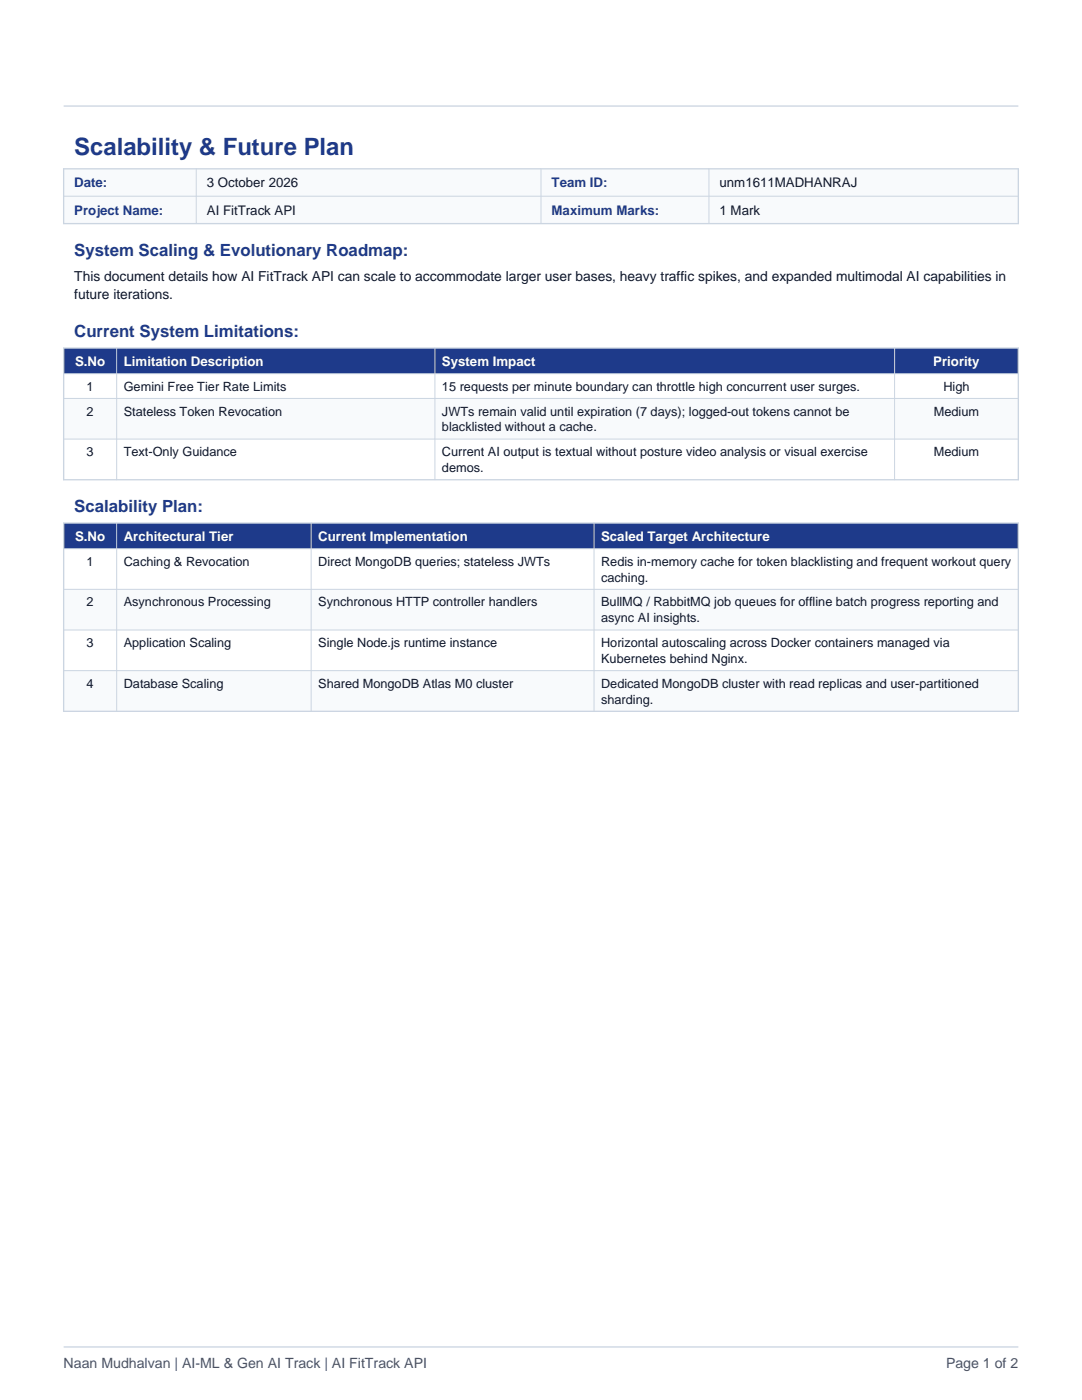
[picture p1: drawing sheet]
<svg xmlns="http://www.w3.org/2000/svg" width="216mm" height="279mm" viewBox="0 0 216 279" stroke-linecap="round" stroke-linejoin="round" font-family="sans-serif">
<defs><g id="words">
<text font-size="4.8" fill="#1e3a8a" x="14.8" y="30.9">Scalability &amp; Future Plan</text>
<g font-size="3.4" fill="#1e3a8a">
<text x="14.8" y="51.2">System Scaling &amp; Evolutionary Roadmap:</text>
<text x="14.8" y="67.3">Current System Limitations:</text>
<text x="14.8" y="102.3">Scalability Plan:</text>
</g>
<g font-size="2.8" fill="#0f172a">
<text x="14.8" y="56">This document details how AI FitTrack API can scale to accommodate larger user bases, heavy traffic spikes, and expanded multimodal AI capabilities in</text>
<text x="14.8" y="59.6">future iterations.</text>
</g>
<g font-size="2.8" fill="#475569">
<text x="12.7" y="273">Naan Mudhalvan | AI-ML &amp; Gen AI Track | AI FitTrack API</text>
<text x="188.8" y="273">Page 1 of 2</text>
</g>
<g font-size="2.6" fill="#1e3a8a">
<text x="14.8" y="37.4">Date:</text>
<text x="110.1" y="37.4">Team ID:</text>
<text x="14.8" y="42.9">Project Name:</text>
<text x="110.1" y="42.9">Maximum Marks:</text>
</g>
<g font-size="2.6" fill="#0f172a">
<text x="41.3" y="37.4">3 October 2026</text>
<text x="143.6" y="37.4">unm1611MADHANRAJ</text>
<text x="41.3" y="42.9">AI FitTrack API</text>
<text x="143.6" y="42.9">1 Mark</text>
</g>
<g font-size="2.6" fill="#fff">
<text x="15" y="73">S.No</text>
<text x="24.7" y="73">Limitation Description</text>
<text x="88.2" y="73">System Impact</text>
<text x="186.2" y="73">Priority</text>
<text x="15" y="107.9">S.No</text>
<text x="24.7" y="107.9">Architectural Tier</text>
<text x="63.5" y="107.9">Current Implementation</text>
<text x="119.9" y="107.9">Scaled Target Architecture</text>
</g>
<g font-size="2.5" fill="#0f172a">
<text x="17.3" y="78">1</text>
<text x="24.7" y="78">Gemini Free Tier Rate Limits</text>
<text x="88.2" y="78">15 requests per minute boundary can throttle high concurrent user surges.</text>
<text x="188.2" y="78">High</text>
<text x="17.3" y="82.9">2</text>
<text x="24.7" y="82.9">Stateless Token Revocation</text>
<text x="88.2" y="82.9">JWTs remain valid until expiration (7 days); logged-out tokens cannot be</text>
<text x="186.3" y="82.9">Medium</text>
<text x="88.2" y="86.1">blacklisted without a cache.</text>
<text x="17.3" y="91.1">3</text>
<text x="24.7" y="91.1">Text-Only Guidance</text>
<text x="88.2" y="91.1">Current AI output is textual without posture video analysis or visual exercise</text>
<text x="88.2" y="94.2">demos.</text>
<text x="186.3" y="91.1">Medium</text>
<text x="17.3" y="112.9">1</text>
<text x="24.7" y="112.9">Caching &amp; Revocation</text>
<text x="63.5" y="112.9">Direct MongoDB queries; stateless JWTs</text>
<text x="119.9" y="112.9">Redis in-memory cache for token blacklisting and frequent workout query</text>
<text x="119.9" y="116.1">caching.</text>
<text x="17.3" y="121">2</text>
<text x="24.7" y="121">Asynchronous Processing</text>
<text x="63.5" y="121">Synchronous HTTP controller handlers</text>
<text x="119.9" y="121">BullMQ / RabbitMQ job queues for offline batch progress reporting and</text>
<text x="119.9" y="124.2">async AI insights.</text>
<text x="17.3" y="129.2">3</text>
<text x="24.7" y="129.2">Application Scaling</text>
<text x="63.5" y="129.2">Single Node.js runtime instance</text>
<text x="119.9" y="129.2">Horizontal autoscaling across Docker containers managed via</text>
<text x="17.3" y="137.3">4</text>
<text x="24.7" y="137.3">Database Scaling</text>
<text x="63.5" y="137.3">Shared MongoDB Atlas M0 cluster</text>
<text x="119.9" y="132.3">Kubernetes behind Nginx.</text>
<text x="119.9" y="137.3">Dedicated MongoDB cluster with read replicas and user-partitioned</text>
<text x="119.9" y="140.4">sharding.</text>
</g>
</g></defs>
<path d="M12.7 33.7h190.5v10.9h-190.5z" fill-rule="evenodd" fill="#f8fafc"/>
<path d="M12.7 33.7h190.5v10.9h-190.5z" fill="none" stroke="#cbd5e1" stroke-width=".26"/>
<path d="M12.7 39.2h190.5M39.2 33.7v10.9M107.9 33.7v10.9M141.5 33.7v10.9" fill="none" stroke="#cbd5e1" stroke-width=".2"/>
<path d="M12.7 69.5h190.5v5.1h-190.5z" fill-rule="evenodd" fill="#1e3a8a"/>
<path d="M12.7 74.6h190.5v4.9h-190.5z" fill-rule="evenodd" fill="#fff"/>
<path d="M12.7 79.5h190.5v8.1h-190.5z" fill-rule="evenodd" fill="#f8fafc"/>
<path d="M12.7 87.6h190.5v8.1h-190.5z" fill-rule="evenodd" fill="#fff"/>
<path d="M12.7 69.5h190.5v26.2h-190.5z" fill="none" stroke="#cbd5e1" stroke-width=".26"/>
<path d="M12.7 74.6h190.5M12.7 79.5h190.5M23.3 69.5v26.2M86.8 69.5v26.2M178.5 69.5v26.2M12.7 87.6h190.5" fill="none" stroke="#cbd5e1" stroke-width=".2"/>
<path d="M12.7 104.4h190.5v5.1h-190.5z" fill-rule="evenodd" fill="#1e3a8a"/>
<path d="M12.7 109.5h190.5v8.1h-190.5z" fill-rule="evenodd" fill="#fff"/>
<path d="M12.7 117.6h190.5v8.1h-190.5z" fill-rule="evenodd" fill="#f8fafc"/>
<path d="M12.7 125.7h190.5v8.1h-190.5z" fill-rule="evenodd" fill="#fff"/>
<path d="M12.7 133.8h190.5v8.2h-190.5z" fill-rule="evenodd" fill="#f8fafc"/>
<path d="M12.7 21.2h190.5M12.7 104.4h190.5v37.6h-190.5zM12.7 268.8h190.5" fill="none" stroke="#cbd5e1" stroke-width=".26"/>
<path d="M12.7 109.5h190.5M12.7 117.6h190.5M23.3 104.4v37.6M62.1 104.4v37.6M118.5 104.4v37.6M12.7 125.7h190.5M12.7 133.8h190.5" fill="none" stroke="#cbd5e1" stroke-width=".2"/>
<use href="#words"/>
</svg>
